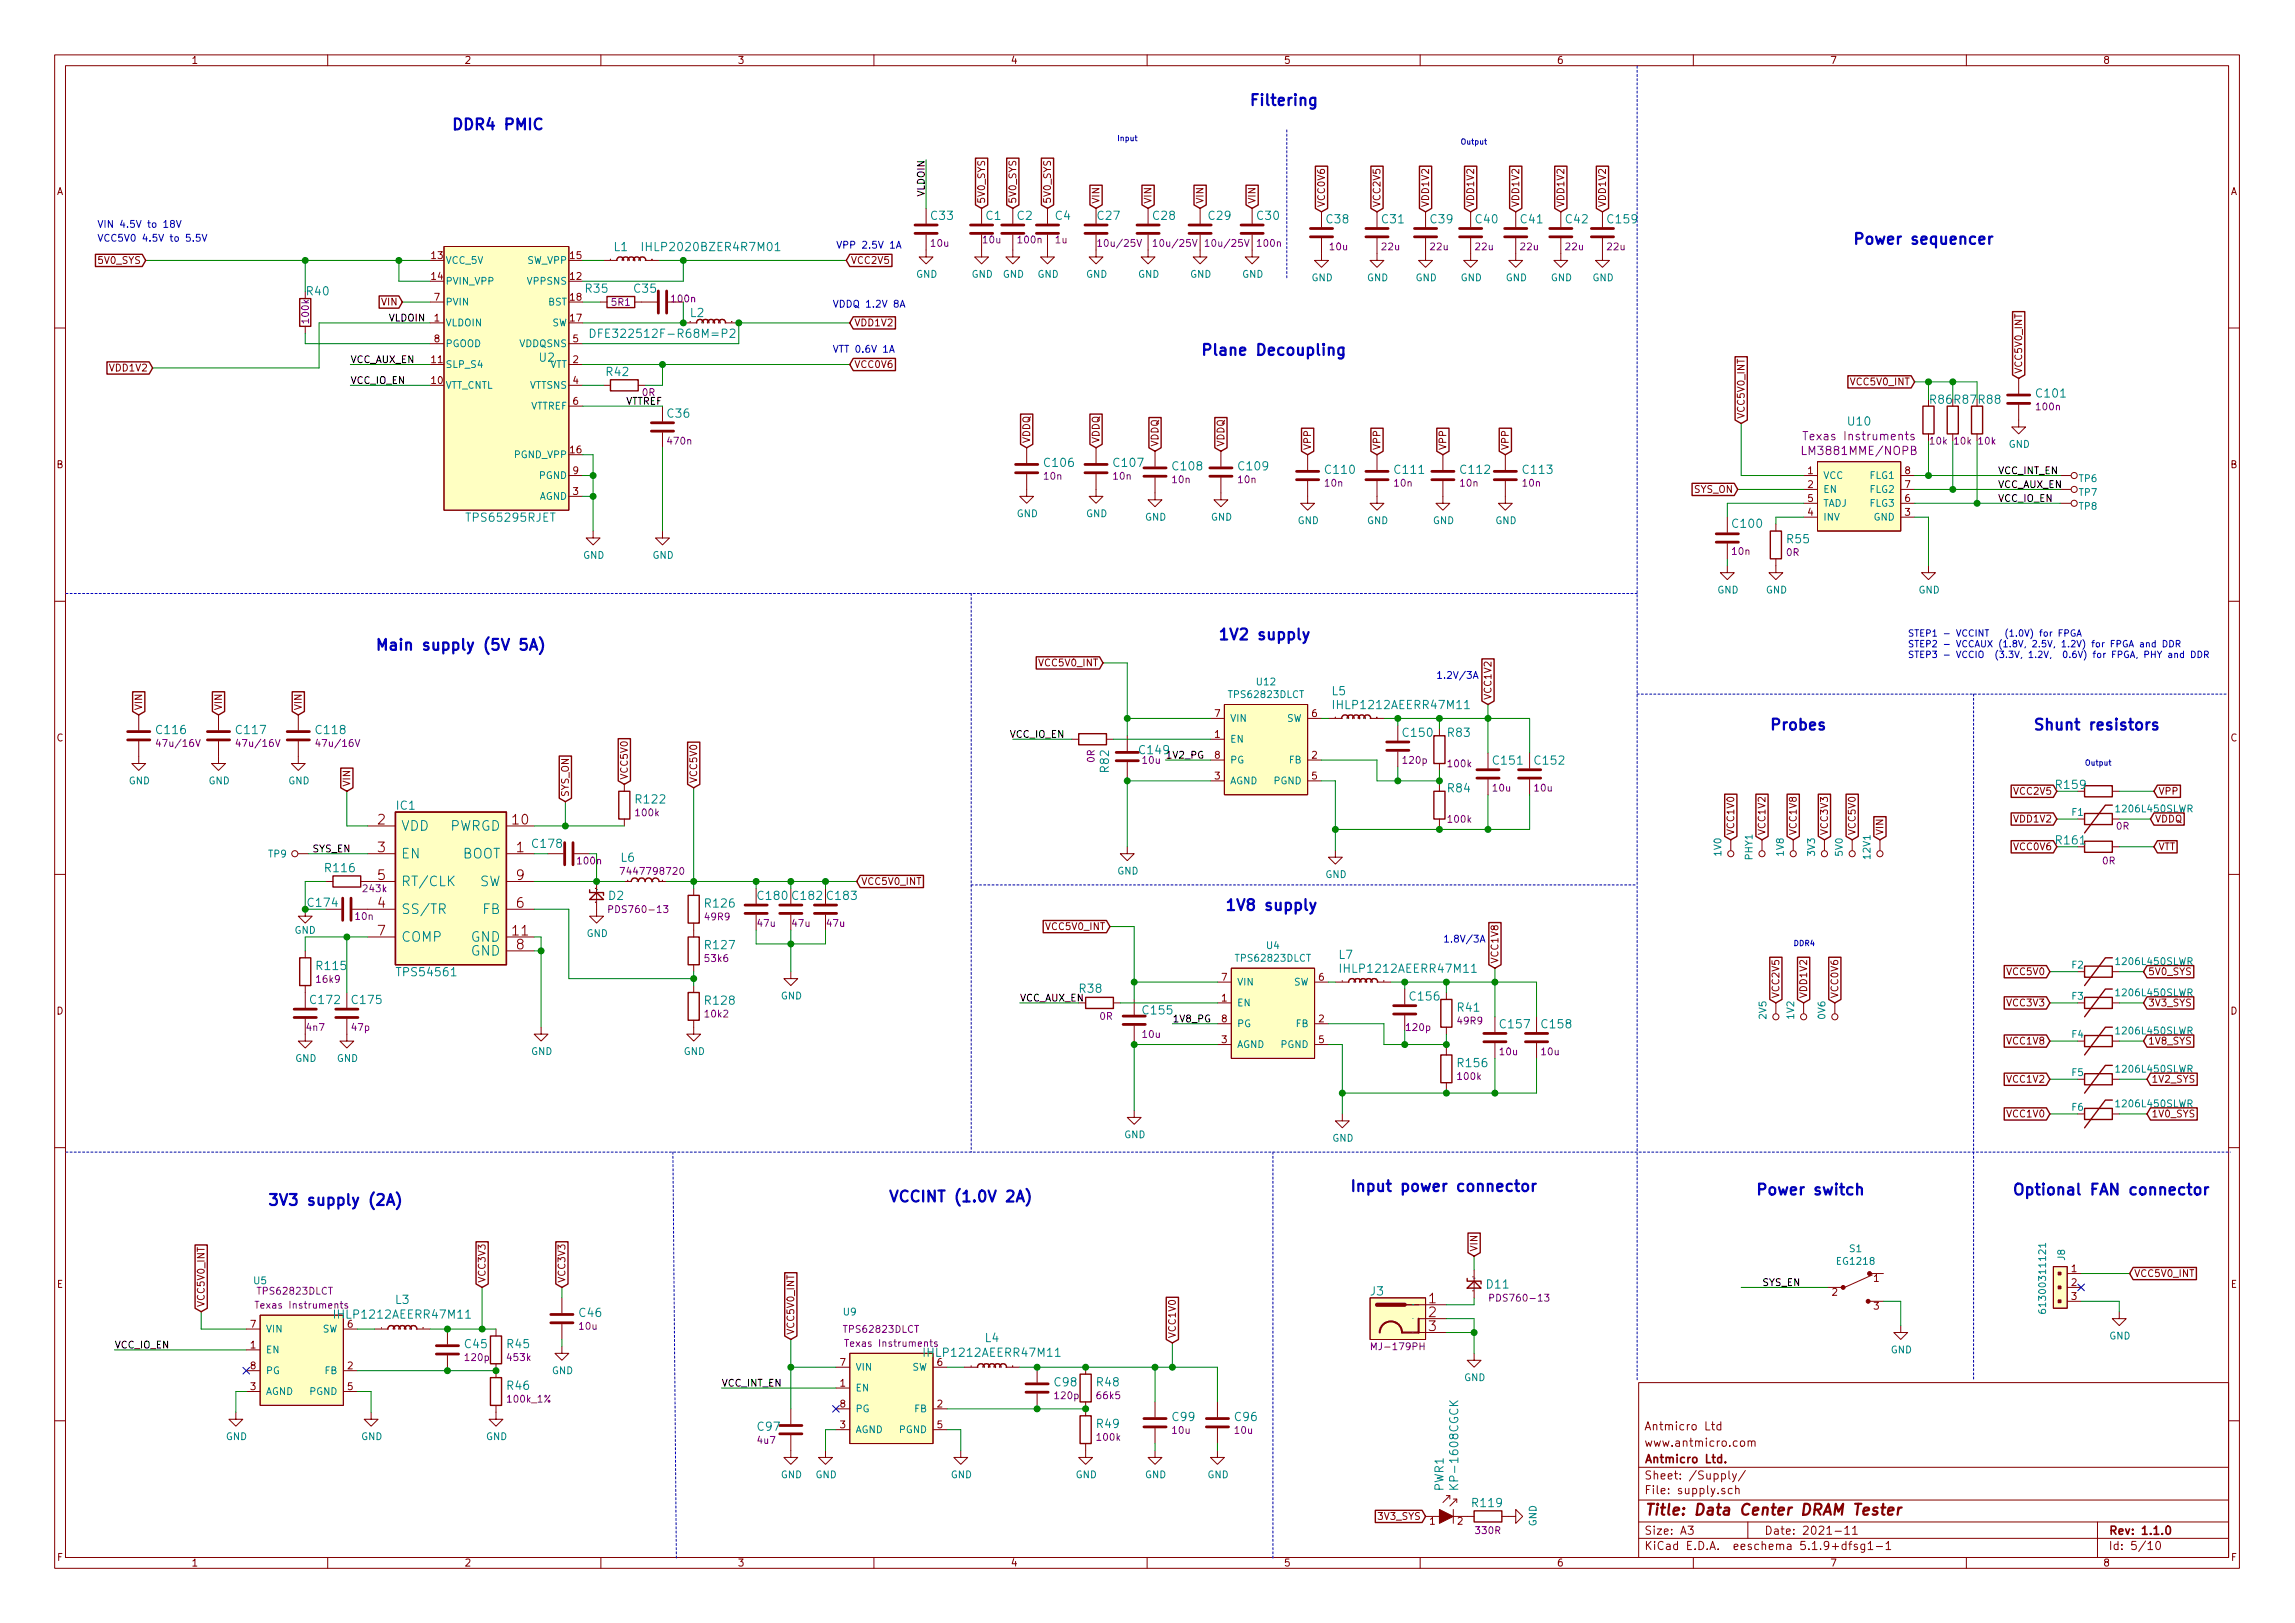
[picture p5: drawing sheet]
<svg xmlns="http://www.w3.org/2000/svg" width="420mm" height="297mm" viewBox="0 0 420 297" stroke-linecap="round" stroke-linejoin="round" font-family="sans-serif">
<defs><g id="words">
<g font-size="2.8" fill="#0000c2">
<text x="82.5" y="23.8">DDR4 PMIC</text>
<text x="228.6" y="19.3">Filtering</text>
<text x="339.1" y="44.7">Power sequencer</text>
<text x="219.7" y="65.1">Plane Decoupling</text>
<text x="68.6" y="119">Main supply (5V 5A)</text>
<text x="222.9" y="117.1">1V2 supply</text>
<text x="323.8" y="133.6">Probes</text>
<text x="372.1" y="133.6">Shunt resistors</text>
<text x="224.2" y="166.7">1V8 supply</text>
<text x="48.9" y="220.6">3V3 supply (2A)</text>
<text x="162.6" y="220">VCCINT (1.0V 2A)</text>
<text x="247" y="218.1">Input power connector</text>
<text x="321.3" y="218.7">Power switch</text>
<text x="368.3" y="218.7">Optional FAN connector</text>
</g>
<text font-size="2.8" fill="#840000" x="301" y="277.3">Title: Data Center DRAM Tester</text>
<g font-size="2.5" fill="#840000">
<text x="69.2" y="150.9">2</text>
<text x="69.2" y="156">3</text>
<text x="93.9" y="150.9">10</text>
<text x="94.6" y="156">1</text>
<text x="69.2" y="161.1">5</text>
<text x="94.6" y="161.1">9</text>
<text x="69.2" y="166.2">4</text>
<text x="94.6" y="166.2">6</text>
<text x="69.2" y="171.2">7</text>
<text x="93.9" y="171.2">11</text>
<text x="94.6" y="173.8">8</text>
<text x="261.6" y="238.5">1</text>
<text x="261.6" y="241.1">2</text>
<text x="261.6" y="243.6">3</text>
</g>
<g font-size="2.5" fill="#008484">
<text x="73.4" y="152.1">VDD</text>
<text x="82.2" y="152.1">PWRGD</text>
<text x="73.4" y="157.1">EN</text>
<text x="84.5" y="157.1">BOOT</text>
<text x="73.4" y="167.3">SS/TR</text>
<text x="73.4" y="162.2">RT/CLK</text>
<text x="87.7" y="162.2">SW</text>
<text x="88.4" y="167.3">FB</text>
<text x="73.4" y="172.4">COMP</text>
<text x="86.2" y="172.4">GND</text>
<text x="86.2" y="174.9">GND</text>
</g>
<g font-size="2.1" fill="#008484">
<text x="170.5" y="40.2">C33</text>
<text x="180.5" y="40.2">C1</text>
<text x="186.3" y="40.2">C2</text>
<text x="193.2" y="40.2">C4</text>
<text x="201" y="40.2">C27</text>
<text x="211.2" y="40.2">C28</text>
<text x="221.3" y="40.2">C29</text>
<text x="230.2" y="40.2">C30</text>
<text x="242.9" y="40.9">C38</text>
<text x="253.1" y="40.9">C31</text>
<text x="262" y="40.9">C39</text>
<text x="270.2" y="40.9">C40</text>
<text x="278.5" y="40.9">C41</text>
<text x="286.7" y="40.9">C42</text>
<text x="294.5" y="40.9">C159</text>
<text x="112.4" y="46">L1</text>
<text x="118.5" y="46">IHLP2020BZER4R7M01</text>
<text x="107.3" y="53.6">R35</text>
<text x="116.2" y="53.6">C35</text>
<text x="56.2" y="54.1">R40</text>
<text x="126.4" y="58">L2</text>
<text x="109.9" y="61.8">DFE322512F-R68M=P2</text>
<text x="98.8" y="66.2">U2</text>
<text x="111.1" y="68.8">R42</text>
<text x="122.3" y="76.4">C36</text>
<text x="338.4" y="77.9">U10</text>
<text x="353.4" y="73.9">R86 R87 R88</text>
<text x="372.9" y="72.8">C101</text>
<text x="191.3" y="85.5">C106</text>
<text x="204" y="85.5">C107</text>
<text x="214.8" y="86.1">C108</text>
<text x="226.9" y="86.1">C109</text>
<text x="242.8" y="86.7">C110</text>
<text x="255.5" y="86.7">C111</text>
<text x="267.5" y="86.7">C112</text>
<text x="279" y="86.7">C113</text>
<text x="85.8" y="95.5">TPS65295RJET</text>
<text x="317.3" y="96.6">C100</text>
<text x="327.3" y="99.4">R55</text>
<text x="243.9" y="127.2">L5</text>
<text x="244.8" y="129.8">IHLP1212AEERR47M11</text>
<text x="28.8" y="134.4">C116</text>
<text x="43.4" y="134.4">C117</text>
<text x="58" y="134.4">C118</text>
<text x="257" y="134.9">C150</text>
<text x="265.2" y="134.9">R83</text>
<text x="203" y="141.3" transform="rotate(-90 203 141.3)">R82</text>
<text x="273.5" y="139.9">C151</text>
<text x="281.1" y="139.9">C152</text>
<text x="72.6" y="148.2">IC1</text>
<text x="116.5" y="147.1">R122</text>
<text x="265.2" y="145">R84</text>
<text x="376.6" y="144.4">R159</text>
<text x="97.6" y="155.2">C178</text>
<text x="376.6" y="154.5">R161</text>
<text x="59.7" y="159.6">R116</text>
<text x="113.7" y="157.7">L6</text>
<text x="56.5" y="166">C174</text>
<text x="111.5" y="164.7">D2</text>
<text x="129.2" y="166.1">R126</text>
<text x="138.9" y="164.7">C180</text>
<text x="145.2" y="164.7">C182</text>
<text x="151.6" y="164.7">C183</text>
<text x="129.2" y="173.7">R127</text>
<text x="58.1" y="177.5">R115</text>
<text x="73.1" y="178.7">TPS54561</text>
<text x="245.1" y="175.5">L7</text>
<text x="246.1" y="178">IHLP1212AEERR47M11</text>
<text x="57" y="183.8">C172</text>
<text x="64.6" y="183.8">C175</text>
<text x="129.2" y="183.9">R128</text>
<text x="197.7" y="181.7">R38</text>
<text x="209.4" y="185.7">C155</text>
<text x="258.3" y="183.1">C156</text>
<text x="266.9" y="185.2">R41</text>
<text x="274.8" y="188.2">C157</text>
<text x="282.4" y="188.2">C158</text>
<text x="267" y="195.3">R156</text>
<text x="72.4" y="238.6">L3</text>
<text x="250.9" y="237.1">J3</text>
<text x="272.3" y="235.8">D11</text>
<text x="61.9" y="241.3">IHLP1212AEERR47M11</text>
<text x="106.1" y="241">C46</text>
<text x="180.4" y="245.6">L4</text>
<text x="85.2" y="246.7">C45</text>
<text x="92.9" y="246.7">R45</text>
<text x="169.9" y="248.3">IHLP1212AEERR47M11</text>
<text x="92.9" y="254.4">R46</text>
<text x="193.1" y="253.7">C98</text>
<text x="200.9" y="253.7">R48</text>
<text x="138.8" y="261.9">C97</text>
<text x="200.9" y="261.4">R49</text>
<text x="214.7" y="260.1">C99</text>
<text x="226.2" y="260.1">C96</text>
<text x="264.3" y="272.9" transform="rotate(-90 264.3 272.9)">PWR1</text>
<text x="267" y="271.8" transform="rotate(-90 267 271.8)">KP-1608CGCK</text>
<text x="269.7" y="275.8">R119</text>
</g>
<g font-size="2.1" fill="#840084">
<text x="330.6" y="83.3">LM3881MME/NOPB</text>
<text x="331" y="80.6">Texas Instruments</text>
</g>
<text font-size="2.1" x="208.7" y="138">C149</text>
<g font-size="2.1" fill="#840000">
<text x="301" y="261.8">Antmicro Ltd</text>
<text x="301" y="267.8">Antmicro Ltd.</text>
<text x="301" y="264.8">www.antmicro.com</text>
<text x="301" y="273.5">File: supply.sch</text>
<text x="301" y="270.8">Sheet: /Supply/</text>
<text x="301" y="280.9">Size: A3</text>
<text x="323" y="280.9">Date: 2021-11</text>
<text x="386" y="280.9">Rev: 1.1.0</text>
<text x="301" y="283.7">KiCad E.D.A. eeschema 5.1.9+dfsg1-1</text>
<text x="386" y="283.7">Id: 5/10</text>
</g>
<g font-size="1.8" fill="#840000">
<text x="35" y="11.7">1</text>
<text x="85" y="11.7">2</text>
<text x="135" y="11.7">3</text>
<text x="185" y="11.7">4</text>
<text x="235" y="11.7">5</text>
<text x="285" y="11.7">6</text>
<text x="335" y="11.7">7</text>
<text x="385" y="11.7">8</text>
<text x="10.4" y="35.7">A</text>
<text x="408.4" y="35.7">A</text>
<text x="180.3" y="37.3" transform="rotate(-90 180.3 37.3)">5V0_SYS</text>
<text x="186.1" y="37.3" transform="rotate(-90 186.1 37.3)">5V0_SYS</text>
<text x="192.4" y="37.3" transform="rotate(-90 192.4 37.3)">5V0_SYS</text>
<text x="201.3" y="37.3" transform="rotate(-90 201.3 37.3)">VIN</text>
<text x="210.8" y="37.3" transform="rotate(-90 210.8 37.3)">VIN</text>
<text x="220.3" y="37.3" transform="rotate(-90 220.3 37.3)">VIN</text>
<text x="229.9" y="37.3" transform="rotate(-90 229.9 37.3)">VIN</text>
<text x="242.6" y="38" transform="rotate(-90 242.6 38)">VCC0V6</text>
<text x="252.7" y="38" transform="rotate(-90 252.7 38)">VCC2V5</text>
<text x="261.6" y="38" transform="rotate(-90 261.6 38)">VDD1V2</text>
<text x="269.9" y="38" transform="rotate(-90 269.9 38)">VDD1V2</text>
<text x="278.1" y="38" transform="rotate(-90 278.1 38)">VDD1V2</text>
<text x="286.4" y="38" transform="rotate(-90 286.4 38)">VDD1V2</text>
<text x="294" y="38" transform="rotate(-90 294 38)">VDD1V2</text>
<text x="79" y="47.4">13</text>
<text x="104.4" y="47.4">15</text>
<text x="18.2" y="48.3">5V0_SYS</text>
<text x="79" y="51.2">14</text>
<text x="104.4" y="51.2">12</text>
<text x="155.7" y="48.3">VCC2V5</text>
<text x="69.9" y="55.9">VIN</text>
<text x="79.5" y="58.8">1</text>
<text x="79.5" y="55">7</text>
<text x="104.4" y="58.8">17</text>
<text x="104.4" y="55">18</text>
<text x="156.4" y="59.7">VDD1V2</text>
<text x="79.5" y="62.6">8</text>
<text x="104.9" y="62.6">5</text>
<text x="20.3" y="68">VDD1V2</text>
<text x="79" y="70.3">10</text>
<text x="79" y="66.5">11</text>
<text x="104.9" y="66.5">2</text>
<text x="104.9" y="70.3">4</text>
<text x="156.4" y="67.3">VCC0V6</text>
<text x="339" y="70.5">VCC5V0_INT</text>
<text x="370.2" y="68.5" transform="rotate(-90 370.2 68.5)">VCC5V0_INT</text>
<text x="104.9" y="74.1">6</text>
<text x="319.4" y="76.7" transform="rotate(-90 319.4 76.7)">VCC5V0_INT</text>
<text x="104.4" y="83">16</text>
<text x="188.6" y="81.2" transform="rotate(-90 188.6 81.2)">VDDQ</text>
<text x="201.3" y="81.2" transform="rotate(-90 201.3 81.2)">VDDQ</text>
<text x="212.1" y="81.8" transform="rotate(-90 212.1 81.8)">VDDQ</text>
<text x="224.2" y="81.8" transform="rotate(-90 224.2 81.8)">VDDQ</text>
<text x="240" y="82.4" transform="rotate(-90 240 82.4)">VPP</text>
<text x="252.7" y="82.4" transform="rotate(-90 252.7 82.4)">VPP</text>
<text x="264.8" y="82.4" transform="rotate(-90 264.8 82.4)">VPP</text>
<text x="276.2" y="82.4" transform="rotate(-90 276.2 82.4)">VPP</text>
<text x="10.4" y="85.7">B</text>
<text x="104.9" y="86.8">9</text>
<text x="331" y="86.8">1</text>
<text x="331" y="89.3">2</text>
<text x="348.8" y="89.3">7</text>
<text x="348.8" y="86.8">8</text>
<text x="408.4" y="85.7">B</text>
<text x="104.9" y="90.6">3</text>
<text x="310.2" y="90.2">SYS_ON</text>
<text x="331" y="94.4">4</text>
<text x="331" y="91.9">5</text>
<text x="348.8" y="94.4">3</text>
<text x="348.8" y="91.9">6</text>
<text x="190.4" y="122">VCC5V0_INT</text>
<text x="26" y="130.1" transform="rotate(-90 26 130.1)">VIN</text>
<text x="40.6" y="130.1" transform="rotate(-90 40.6 130.1)">VIN</text>
<text x="55.2" y="130.1" transform="rotate(-90 55.2 130.1)">VIN</text>
<text x="222.4" y="131.2">7</text>
<text x="240.2" y="131.2">6</text>
<text x="273" y="128.2" transform="rotate(-90 273 128.2)">VCC1V2</text>
<text x="10.4" y="135.7">C</text>
<text x="222.4" y="135">1</text>
<text x="408.4" y="135.7">C</text>
<text x="114.9" y="142.8" transform="rotate(-90 114.9 142.8)">VCC5V0</text>
<text x="127.6" y="143.4" transform="rotate(-90 127.6 143.4)">VCC5V0</text>
<text x="222.4" y="142.7">3</text>
<text x="222.4" y="138.8">8</text>
<text x="240.2" y="138.8">2</text>
<text x="240.2" y="142.7">5</text>
<text x="64.1" y="144" transform="rotate(-90 64.1 144)">VIN</text>
<text x="104.1" y="145.9" transform="rotate(-90 104.1 145.9)">SYS_ON</text>
<text x="368.9" y="145.5">VCC2V5</text>
<text x="395.1" y="145.5">VPP</text>
<text x="317.5" y="152.9" transform="rotate(-90 317.5 152.9)">VCC1V0</text>
<text x="323.2" y="152.9" transform="rotate(-90 323.2 152.9)">VCC1V2</text>
<text x="328.9" y="152.9" transform="rotate(-90 328.9 152.9)">VCC1V8</text>
<text x="334.6" y="152.9" transform="rotate(-90 334.6 152.9)">VCC3V3</text>
<text x="339.7" y="152.9" transform="rotate(-90 339.7 152.9)">VCC5V0</text>
<text x="344.8" y="152.9" transform="rotate(-90 344.8 152.9)">VIN</text>
<text x="368.9" y="155.6">VCC0V6</text>
<text x="368.9" y="150.5">VDD1V2</text>
<text x="394.5" y="150.5">VDDQ</text>
<text x="395.1" y="155.6">VTT</text>
<text x="157.6" y="162">VCC5V0_INT</text>
<text x="191.7" y="170.2">VCC5V0_INT</text>
<text x="223.7" y="179.5">7</text>
<text x="241.5" y="179.5">6</text>
<text x="274.3" y="176.4" transform="rotate(-90 274.3 176.4)">VCC1V8</text>
<text x="367.6" y="178.5">VCC5V0</text>
<text x="393.2" y="178.5">5V0_SYS</text>
<text x="10.4" y="185.7">D</text>
<text x="223.7" y="183.3">1</text>
<text x="325.8" y="182.8" transform="rotate(-90 325.8 182.8)">VCC2V5</text>
<text x="330.8" y="182.8" transform="rotate(-90 330.8 182.8)">VDD1V2</text>
<text x="336.5" y="182.8" transform="rotate(-90 336.5 182.8)">VCC0V6</text>
<text x="367.6" y="184.2">VCC3V3</text>
<text x="393.2" y="184.2">3V3_SYS</text>
<text x="408.4" y="185.7">D</text>
<text x="223.7" y="190.9">3</text>
<text x="223.7" y="187.1">8</text>
<text x="241.5" y="187.1">2</text>
<text x="241.5" y="190.9">5</text>
<text x="367.6" y="191.2">VCC1V8</text>
<text x="393.2" y="191.2">1V8_SYS</text>
<text x="367.6" y="198.2">VCC1V2</text>
<text x="393.9" y="198.2">1V2_SYS</text>
<text x="367.6" y="204.5">VCC1V0</text>
<text x="393.9" y="204.5">1V0_SYS</text>
<text x="270.5" y="229.1" transform="rotate(-90 270.5 229.1)">VIN</text>
<text x="379.2" y="232.8">1</text>
<text x="390.7" y="233.7">VCC5V0_INT</text>
<text x="10.4" y="235.7">E</text>
<text x="37.5" y="239.3" transform="rotate(-90 37.5 239.3)">VCC5V0_INT</text>
<text x="88.9" y="234.8" transform="rotate(-90 88.9 234.8)">VCC3V3</text>
<text x="103.5" y="234.8" transform="rotate(-90 103.5 234.8)">VCC3V3</text>
<text x="335.4" y="237.1">2</text>
<text x="343.1" y="234.6">1</text>
<text x="343.1" y="239.7">3</text>
<text x="379.2" y="235.4">2</text>
<text x="379.2" y="237.9">3</text>
<text x="408.4" y="235.7">E</text>
<text x="45.9" y="243">7</text>
<text x="63.7" y="243">6</text>
<text x="145.4" y="244.4" transform="rotate(-90 145.4 244.4)">VCC5V0_INT</text>
<text x="215.3" y="245" transform="rotate(-90 215.3 245)">VCC1V0</text>
<text x="45.9" y="246.8">1</text>
<text x="45.9" y="250.6">8</text>
<text x="63.7" y="250.6">2</text>
<text x="153.8" y="250">7</text>
<text x="171.6" y="250">6</text>
<text x="45.9" y="254.4">3</text>
<text x="63.7" y="254.4">5</text>
<text x="153.8" y="253.8">1</text>
<text x="153.8" y="257.6">8</text>
<text x="171.6" y="257.6">2</text>
<text x="153.8" y="261.4">3</text>
<text x="171.6" y="261.4">5</text>
<text x="252.5" y="278.2">3V3_SYS</text>
<text x="261.8" y="279.1">1</text>
<text x="266.9" y="279.1">2</text>
<text x="10.5" y="285.7">F</text>
<text x="35" y="286.7">1</text>
<text x="85" y="286.7">2</text>
<text x="135" y="286.7">3</text>
<text x="185" y="286.7">4</text>
<text x="235" y="286.7">5</text>
<text x="285" y="286.7">6</text>
<text x="335" y="286.7">7</text>
<text x="385" y="286.7">8</text>
<text x="408.5" y="285.7">F</text>
</g>
<g font-size="1.8">
<text x="169.3" y="35.9" transform="rotate(-90 169.3 35.9)">VLDOIN</text>
<text x="71.1" y="58.8">VLDOIN</text>
<text x="64.1" y="70.3">VCC_IO_EN</text>
<text x="64.1" y="66.5">VCC_AUX_EN</text>
<text x="114.4" y="74.1">VTTREF</text>
<text x="365.8" y="89.3">VCC_AUX_EN</text>
<text x="365.8" y="86.8">VCC_INT_EN</text>
<text x="365.8" y="91.9">VCC_IO_EN</text>
<text x="184.9" y="135">VCC_IO_EN</text>
<text x="213.4" y="138.8">1V2_PG</text>
<text x="57.1" y="156">SYS_EN</text>
<text x="186.7" y="183.3">VCC_AUX_EN</text>
<text x="214.6" y="187.1">1V8_PG</text>
<text x="322.6" y="235.4">SYS_EN</text>
<text x="21" y="246.8">VCC_IO_EN</text>
<text x="132.1" y="253.8">VCC_INT_EN</text>
</g>
<g font-size="1.8" fill="#0000c2">
<text x="17.8" y="41.7">VIN 4.5V to 18V</text>
<text x="17.8" y="44.2">VCC5V0 4.5V to 5.5V</text>
<text x="153" y="45.5">VPP 2.5V 1A</text>
<text x="152.4" y="56.3">VDDQ 1.2V 8A</text>
<text x="152.4" y="64.6">VTT 0.6V 1A</text>
<text x="262.9" y="124.2">1.2V/3A</text>
<text x="264.2" y="172.5">1.8V/3A</text>
</g>
<g font-size="1.8" fill="#840084">
<text x="170.5" y="45.2">10u</text>
<text x="180" y="44.5">10u</text>
<text x="186.5" y="44.5">100n</text>
<text x="193.3" y="44.5">1u</text>
<text x="201.6" y="45.2">10u/25V</text>
<text x="211.8" y="45.2">10u/25V</text>
<text x="221.3" y="45.2">10u/25V</text>
<text x="230.3" y="45.2">100n</text>
<text x="243.5" y="45.8">10u</text>
<text x="253.1" y="45.8">22u</text>
<text x="262" y="45.8">22u</text>
<text x="270.2" y="45.8">22u</text>
<text x="278.5" y="45.8">22u</text>
<text x="286.7" y="45.8">22u</text>
<text x="294.3" y="45.8">22u</text>
<text x="56.6" y="59" transform="rotate(-90 56.6 59)">100k</text>
<text x="112" y="56">5R1</text>
<text x="123.1" y="55.3">100n</text>
<text x="117.6" y="72.5">0R</text>
<text x="372.9" y="75.1">100n</text>
<text x="122.4" y="81.4">470n</text>
<text x="353.4" y="81.4">10k</text>
<text x="357.8" y="81.4">10k</text>
<text x="362.3" y="81.4">10k</text>
<text x="191.2" y="87.8">10n</text>
<text x="203.9" y="87.8">10n</text>
<text x="214.7" y="88.4">10n</text>
<text x="226.8" y="88.4">10n</text>
<text x="242.6" y="89.1">10n</text>
<text x="255.3" y="89.1">10n</text>
<text x="267.4" y="89.1">10n</text>
<text x="278.8" y="89.1">10n</text>
<text x="317.2" y="101.6">10n</text>
<text x="327.1" y="101.8">0R</text>
<text x="29.3" y="136.7">47u/16V</text>
<text x="43.9" y="136.7">47u/16V</text>
<text x="58.5" y="136.7">47u/16V</text>
<text x="200.4" y="139.5" transform="rotate(-90 200.4 139.5)">0R</text>
<text x="209.2" y="139.8">10u</text>
<text x="257" y="139.8">120p</text>
<text x="265.2" y="140.4">100k</text>
<text x="116.5" y="149.4">100k</text>
<text x="273.4" y="144.9">10u</text>
<text x="281" y="144.9">10u</text>
<text x="265.2" y="150.6">100k</text>
<text x="387.5" y="151.9">0R</text>
<text x="105.9" y="158.2">100n</text>
<text x="114.5" y="160.1">7447798720</text>
<text x="385" y="158.2">0R</text>
<text x="66.6" y="163.3">243k</text>
<text x="112.3" y="167.1">PDS760-13</text>
<text x="65.2" y="168.4">10n</text>
<text x="129.2" y="168.4">49R9</text>
<text x="138.8" y="169.6">47u</text>
<text x="145.1" y="169.6">47u</text>
<text x="151.5" y="169.6">47u</text>
<text x="58.1" y="179.9">16k9</text>
<text x="129.2" y="176.1">53k6</text>
<text x="56.2" y="188.7">4n7</text>
<text x="64.5" y="188.7">47p</text>
<text x="129.2" y="186.2">10k2</text>
<text x="201.4" y="186.7">0R</text>
<text x="209.2" y="190">10u</text>
<text x="257.6" y="188.7">120p</text>
<text x="267" y="187.5">49R9</text>
<text x="267" y="197.6">100k</text>
<text x="274.7" y="193.1">10u</text>
<text x="282.3" y="193.1">10u</text>
<text x="46.5" y="235">U5</text>
<text x="47.4" y="236.9">TPS62823DLCT</text>
<text x="47.4" y="239.5">Texas Instruments</text>
<text x="273.6" y="238.2">PDS760-13</text>
<text x="106.1" y="243.4">10u</text>
<text x="154.8" y="243.9">TPS62823DLCT</text>
<text x="85.3" y="249.1">120p</text>
<text x="93" y="249.1">453k</text>
<text x="155.4" y="246.5">Texas Instruments</text>
<text x="251.7" y="247.1">MJ-179PH</text>
<text x="93.1" y="256.7">100k_1%</text>
<text x="193.2" y="256.1">120p</text>
<text x="201" y="256.1">66k5</text>
<text x="201" y="263.7">100k</text>
<text x="214.7" y="262.4">10u</text>
<text x="226.1" y="262.4">10u</text>
<text x="138.8" y="264.2">4u7</text>
<text x="270.3" y="280.8">330R</text>
</g>
<g font-size="1.8" fill="#008484">
<text x="81.5" y="48.3">VCC_5V</text>
<text x="81.5" y="52.1">PVIN_VPP</text>
<text x="96.5" y="48.3">SW_VPP</text>
<text x="96.7" y="52.1">VPPSNS</text>
<text x="167.7" y="50.8">GND</text>
<text x="177.9" y="50.8">GND</text>
<text x="183.6" y="50.8">GND</text>
<text x="189.9" y="50.8">GND</text>
<text x="198.8" y="50.8">GND</text>
<text x="208.4" y="50.8">GND</text>
<text x="217.9" y="50.8">GND</text>
<text x="227.4" y="50.8">GND</text>
<text x="240.1" y="51.5">GND</text>
<text x="250.3" y="51.5">GND</text>
<text x="259.2" y="51.5">GND</text>
<text x="267.4" y="51.5">GND</text>
<text x="275.7" y="51.5">GND</text>
<text x="283.9" y="51.5">GND</text>
<text x="291.5" y="51.5">GND</text>
<text x="81.5" y="59.7">VLDOIN</text>
<text x="81.5" y="55.9">PVIN</text>
<text x="100.4" y="55.9">BST</text>
<text x="101" y="59.7">SW</text>
<text x="81.5" y="63.5">PGOOD</text>
<text x="95.1" y="63.5">VDDQSNS</text>
<text x="81.5" y="71.2">VTT_CNTL</text>
<text x="81.5" y="67.3">SLP_S4</text>
<text x="96.9" y="71.2">VTTSNS</text>
<text x="100.5" y="67.3">VTT</text>
<text x="97" y="75">VTTREF</text>
<text x="94.3" y="83.9">PGND_VPP</text>
<text x="367.7" y="82">GND</text>
<text x="98.8" y="87.7">PGND</text>
<text x="333.8" y="87.7">VCC</text>
<text x="342.4" y="87.7">FLG1</text>
<text x="380.6" y="88.2">TP6</text>
<text x="98.7" y="91.5">AGND</text>
<text x="186.1" y="94.7">GND</text>
<text x="198.8" y="94.7">GND</text>
<text x="209.6" y="95.3">GND</text>
<text x="221.7" y="95.3">GND</text>
<text x="237.6" y="95.9">GND</text>
<text x="250.3" y="95.9">GND</text>
<text x="262.3" y="95.9">GND</text>
<text x="273.8" y="95.9">GND</text>
<text x="333.8" y="90.2">EN</text>
<text x="333.8" y="95.3">INV</text>
<text x="333.8" y="92.7">TADJ</text>
<text x="342.4" y="92.7">FLG3</text>
<text x="342.4" y="90.2">FLG2</text>
<text x="343" y="95.3">GND</text>
<text x="380.6" y="93.3">TP8</text>
<text x="380.6" y="90.8">TP7</text>
<text x="106.8" y="102.3">GND</text>
<text x="119.5" y="102.3">GND</text>
<text x="314.4" y="108.6">GND</text>
<text x="323.3" y="108.6">GND</text>
<text x="351.2" y="108.6">GND</text>
<text x="230.1" y="125.4">U12</text>
<text x="225.2" y="127.7">TPS62823DLCT</text>
<text x="225.2" y="135.9">EN</text>
<text x="225.2" y="132.1">VIN</text>
<text x="235.5" y="132.1">SW</text>
<text x="23.6" y="143.5">GND</text>
<text x="38.2" y="143.5">GND</text>
<text x="52.8" y="143.5">GND</text>
<text x="225.2" y="143.5">AGND</text>
<text x="225.2" y="139.7">PG</text>
<text x="233.3" y="143.5">PGND</text>
<text x="236" y="139.7">FB</text>
<text x="379.3" y="149.3">F1</text>
<text x="387.8" y="148.7">1206L450SLWR</text>
<text x="49.2" y="156.9">TP9</text>
<text x="204.5" y="160.1">GND</text>
<text x="242.6" y="160.7">GND</text>
<text x="315.1" y="156.6" transform="rotate(-90 315.1 156.6)">1V0</text>
<text x="320.9" y="157.3" transform="rotate(-90 320.9 157.3)">PHY1</text>
<text x="326.6" y="156.6" transform="rotate(-90 326.6 156.6)">1V8</text>
<text x="332.3" y="156.6" transform="rotate(-90 332.3 156.6)">3V3</text>
<text x="337.4" y="156.6" transform="rotate(-90 337.4 156.6)">5V0</text>
<text x="342.4" y="157.1" transform="rotate(-90 342.4 157.1)">12V1</text>
<text x="53.9" y="170.9">GND</text>
<text x="107.4" y="171.5">GND</text>
<text x="231.9" y="173.7">U4</text>
<text x="226.5" y="176">TPS62823DLCT</text>
<text x="379.3" y="177.3">F2</text>
<text x="387.8" y="176.6">1206L450SLWR</text>
<text x="143" y="182.9">GND</text>
<text x="226.4" y="184.2">EN</text>
<text x="226.4" y="180.4">VIN</text>
<text x="236.8" y="180.4">SW</text>
<text x="379.3" y="183">F3</text>
<text x="387.8" y="182.3">1206L450SLWR</text>
<text x="226.4" y="191.8">AGND</text>
<text x="226.4" y="188">PG</text>
<text x="234.5" y="191.8">PGND</text>
<text x="237.3" y="188">FB</text>
<text x="323.4" y="186.5" transform="rotate(-90 323.4 186.5)">2V5</text>
<text x="328.5" y="186.5" transform="rotate(-90 328.5 186.5)">1V2</text>
<text x="334.2" y="186.5" transform="rotate(-90 334.2 186.5)">0V6</text>
<text x="379.3" y="190">F4</text>
<text x="387.8" y="189.3">1206L450SLWR</text>
<text x="54.1" y="194.3">GND</text>
<text x="61.7" y="194.3">GND</text>
<text x="97.2" y="193.1">GND</text>
<text x="125.2" y="193.1">GND</text>
<text x="379.3" y="196.9">F5</text>
<text x="387.8" y="196.3">1206L450SLWR</text>
<text x="379.3" y="203.3">F6</text>
<text x="387.8" y="202.7">1206L450SLWR</text>
<text x="205.8" y="208.3">GND</text>
<text x="243.9" y="209">GND</text>
<text x="336.5" y="231.5">EG1218</text>
<text x="338.7" y="229.2">S1</text>
<text x="378.1" y="230.6" transform="rotate(-90 378.1 230.6)">J8</text>
<text x="374.6" y="239.4" transform="rotate(-90 374.6 239.4)">61300311121</text>
<text x="48.6" y="243.9">VIN</text>
<text x="59" y="243.9">SW</text>
<text x="154.5" y="240.8">U9</text>
<text x="386.2" y="245.1">GND</text>
<text x="48.6" y="247.7">EN</text>
<text x="48.6" y="251.5">PG</text>
<text x="59.5" y="251.5">FB</text>
<text x="101" y="251.5">GND</text>
<text x="156.6" y="250.9">VIN</text>
<text x="167" y="250.9">SW</text>
<text x="346.2" y="247.7">GND</text>
<text x="48.6" y="255.3">AGND</text>
<text x="56.7" y="255.3">PGND</text>
<text x="156.6" y="254.7">EN</text>
<text x="268" y="252.8">GND</text>
<text x="41.4" y="263.6">GND</text>
<text x="66.1" y="263.6">GND</text>
<text x="89" y="263.6">GND</text>
<text x="156.6" y="262.3">AGND</text>
<text x="156.6" y="258.5">PG</text>
<text x="164.7" y="262.3">PGND</text>
<text x="167.4" y="258.5">FB</text>
<text x="143" y="270.5">GND</text>
<text x="149.3" y="270.5">GND</text>
<text x="174.1" y="270.5">GND</text>
<text x="196.9" y="270.5">GND</text>
<text x="209.6" y="270.5">GND</text>
<text x="221.1" y="270.5">GND</text>
<text x="281.3" y="279.4" transform="rotate(-90 281.3 279.4)">GND</text>
</g>
<g font-size="1.7" fill="#0000c2">
<text x="349.2" y="116.5">STEP1 - VCCINT</text>
<text x="349.2" y="118.5">STEP2 - VCCAUX (1.8V, 2.5V, 1.2V) for FPGA and DDR</text>
<text x="363.6" y="116.5">(1.0V) for FPGA</text>
<text x="349.2" y="120.4">STEP3 - VCCIO (3.3V, 1.2V, 0.6V) for FPGA, PHY and DDR</text>
</g>
<g font-size="1.4" fill="#0000c2">
<text x="204.5" y="25.8">Input</text>
<text x="267.3" y="26.5">Output</text>
<text x="381.6" y="140.1">Output</text>
<text x="328.3" y="173.1">DDR4</text>
</g>
</g></defs>
<g fill="none" stroke="#840000" stroke-width=".18">
<path d="M10 10h400v277h-400zM12 12h396v273.1h-396zM60 10v2M110 10v2M160 10v2M210 10v2M260 10v2M310 10v2M360 10v2M169.5 38.1v2.8M179.7 38.1v2.8M185.4 38.1v2.8"/>
<path d="M191.8 38.1v2.8M210.2 38.1v2.8M219.7 38.1v2.8M229.2 38.1v2.8M241.9 38.8v2.8M252.1 38.8v2.8M261 38.8v2.8M269.2 38.8v2.8M277.5 38.8v2.8M285.7 38.8v2.8M293.4 38.8v2.8M55.9 59.7v1.3"/>
<path d="M78.7 55.3h2.6M78.7 59.1h2.6M81.3 45.1h22.8v48.3h-22.8zM109.9 55.3h1.2M110.5 47.7h2.5M111.8 47.5h.1M116.2 55.3h4.1M118.1 47.7h2.5M119.4 47.5h.1M122.3 55.3h2.8M125.1 59.1h2.5M126.4 58.9h.1"/>
<path d="M132.7 59.1h2.6M134 58.9h.1M169.5 43v4h1.3l-1.3 1.3-1.2-1.3h1.2M179.7 43v4h1.3l-1.3 1.3-1.3-1.3h1.3M185.4 43v4h1.3l-1.3 1.3-1.3-1.3h1.3M191.8 43v4h1.2l-1.2 1.3-1.3-1.3h1.3M200.7 43v4h1.2l-1.2 1.3-1.3-1.3h1.3M210.2 43v4h1.3l-1.3 1.3-1.3-1.3h1.3M219.7 43v4h1.3l-1.3 1.3-1.3-1.3h1.3M229.2 43v4h1.3l-1.3 1.3-1.2-1.3h1.2M241.9 43.6v4.1h1.3l-1.3 1.2-1.2-1.2h1.2M252.1 43.6v4.1h1.3l-1.3 1.2-1.3-1.2h1.3"/>
<path d="M261 43.6v4.1h1.3l-1.3 1.2-1.3-1.2h1.3M269.2 43.6v4.1h1.3l-1.3 1.2-1.2-1.2h1.2M277.5 43.6v4.1h1.3l-1.3 1.2-1.3-1.2h1.3M285.7 43.6v4.1h1.3l-1.3 1.2-1.2-1.2h1.2M293.4 43.6v4.1h1.2l-1.2 1.2-1.3-1.2h1.3M10 60h2M78.7 62.9h2.6M104.1 66.7h2.6M104.1 70.5h2.6M104.1 62.9h2.6M104.1 74.3h2.6M110.5 70.5h1.3"/>
<path d="M116.8 70.5h1.3M121.3 74.3v2.8M121.3 79.2v2.8M353.1 79.4v1.3M357.5 79.4v1.3M361.9 79.4v1.3M369.6 74.1v4h1.2l-1.2 1.3-1.3-1.3h1.3M369.6 69.3v2.7M408 60h2M104.1 87h2.6M104.1 90.8h2.6M108.6 97.2v1.3h1.3l-1.3 1.2-1.3-1.2h1.3"/>
<path d="M121.3 97.2v1.3h1.3l-1.3 1.2-1.3-1.2h1.3M188 86.8v4h1.2l-1.2 1.3-1.3-1.3h1.3M188 82v2.7M200.7 86.8v4h1.2l-1.2 1.3-1.3-1.3h1.3M200.7 82v2.7M211.5 87.4v4.1h1.2l-1.2 1.2-1.3-1.2h1.3M211.5 82.6v2.8M223.5 87.4v4.1h1.3l-1.3 1.2-1.3-1.2h1.3M223.5 82.6v2.8M239.4 88v4.1h1.3l-1.3 1.3-1.3-1.3h1.3M239.4 83.2v2.8M252.1 88v4.1h1.3l-1.3 1.3-1.3-1.3h1.3"/>
<path d="M252.1 83.2v2.8M264.2 88v4.1h1.2l-1.2 1.3-1.3-1.3h1.3M264.2 83.2v2.8M275.6 88v4.1h1.3l-1.3 1.3-1.3-1.3h1.3M275.6 83.2v2.8M316.2 94.7v2.7M316.2 99.5v2.8M325.1 95.9v1.3M330.2 87h2.5M330.2 89.6h2.5M330.2 94.7h2.5M330.2 92.1h2.5"/>
<path d="M332.7 84.5h15.3v12.7h-15.3zM348 87h2.5M348 89.6h2.5M348 94.7h2.5M348 92.1h2.5M377.2 87h1.9M377.2 89.6h1.9M377.2 92.1h1.9M10 110h2M316.2 103.5v1.3h1.3l-1.3 1.3-1.2-1.3h1.2M325.1 102.3v2.5h1.3l-1.3 1.3-1.3-1.3h1.3M353.1 103.5v1.3h1.2l-1.2 1.3-1.3-1.3h1.3"/>
<path d="M408 110h2M25.4 135.7v4h1.3l-1.3 1.3-1.3-1.3h1.3M25.4 130.8v2.8M40 135.7v4h1.3l-1.3 1.3-1.3-1.3h1.3M40 130.8v2.8M54.6 135.7v4h1.3l-1.3 1.3-1.3-1.3h1.3M54.6 130.8v2.8M196.2 135.3h1.3M202.6 135.3h1.2M206.4 134.7v2.8M206.4 139.5v2.8M221.6 131.5h2.6"/>
<path d="M221.6 135.3h2.6M221.6 139.1h2.6M224.2 128.9h15.2v16.6h-15.2zM239.4 131.5h2.5M239.4 139.1h2.5M243.2 131.5h2.5M244.5 131.3h.1M250.8 131.5h2.6M252.1 131.3h.1M255.9 132.8v2.7M255.9 137.6v2.8M263.5 133.4v1.3"/>
<path d="M263.5 139.7v1.3M272.4 137.8v2.8M280 137.8v2.8M54.6 156.2h1.9M67.3 156.2h5.1M67.3 151.2h5.1M92.7 156.2h5.1M92.7 151.2h5.1M100.3 156.2h2.8M105.2 156.2h2.7M114.3 143.5v1.3M114.3 149.9v1.3"/>
<path d="M206.4 155v1.2h1.2l-1.2 1.3-1.3-1.3h1.3M221.6 142.9h2.6M239.4 142.9h2.5M244.5 155.6v1.3h1.2l-1.2 1.3-1.3-1.3h1.3M263.5 143.5v1.3M263.5 149.9v1.3M272.4 142.7v2.8M280 142.7v2.8M316.9 153.7v1.9M322.6 153.7v1.9M328.3 153.7v1.9M334 153.7v1.9"/>
<path d="M339.1 153.7v1.9M344.2 153.7v1.9M386.7 149.9h1.3M386.7 155h1.3M386.7 144.8h1.3M10 160h2M55.9 166.4v1.3h1.2l-1.2 1.2-1.3-1.2h1.3M55.9 174v1.3M59.7 166.4h2.8M59.7 161.3h1.3M64.5 166.4h7.9M66 161.3h6.4"/>
<path d="M67.3 171.5h5.1M92.7 171.5h5.1M92.7 166.4h5.1M92.7 161.3h5.1M92.7 174h5.1M109 162.6h.1M109 165.1h.1M109.2 161.3v6.4h1.3l-1.3 1.2-1.3-1.2h1.3M114.3 161.3h1.3M114.9 161.1h.1M120.6 161.3h1.3M121.3 161.1h.1"/>
<path d="M127 162.6v1.3M127 168.9v2.6M127 176.6v1.2M138.4 167.4v2.8M144.8 177.8v1.3h1.2l-1.2 1.3-1.3-1.3h1.3M144.8 167.4v2.8M151.1 167.4v2.8M222.9 179.7h2.5M225.4 177.2h15.3v16.5h-15.3zM240.7 179.7h2.5M244.5 179.7h2.5M245.7 179.5h.1"/>
<path d="M252.1 179.7h2.5M253.3 179.5h.1M386.7 177.8h1.3M408 160h2M55.9 186.5v4h1.2l-1.2 1.3-1.3-1.3h1.3M55.9 180.4v4M63.5 186.5v4h1.3l-1.3 1.3-1.3-1.3h1.3M63.5 181.6v2.8M99.1 188v1.3h1.2l-1.2 1.2-1.3-1.2h1.3M127 186.7v2.6h1.3l-1.3 1.2-1.3-1.2h1.3M127 180.4v1.2M203.8 183.6h1.3"/>
<path d="M207.6 182.9v2.8M207.6 187.7v2.8M222.9 183.6h2.5M222.9 187.4h2.5M222.9 191.2h2.5M240.7 187.4h2.5M240.7 191.2h2.5M257.2 181v2.8M257.2 185.8v2.8M264.8 181.6v1.3M264.8 188v1.3M264.8 191.8v1.3"/>
<path d="M264.8 198.2v1.2M273.7 186.1v2.8M273.7 190.9v2.8M281.3 186.1v2.8M281.3 190.9v2.8M325.1 183.6v1.9M330.2 183.6v1.9M335.9 183.6v1.9M386.7 183.6h1.3M386.7 190.5h1.3M386.7 197.5h1.3M10 210h2"/>
<path d="M207.6 203.2v1.3h1.3l-1.3 1.3-1.2-1.3h1.2M245.7 203.9v1.2h1.3l-1.3 1.3-1.2-1.3h1.2M386.7 203.9h1.3M408 210h2M102.9 237.5v2.8M250.8 237.5h10.2v7.6h-10.2zM259.7 238.8h5.1M269.7 233.7h.1M269.7 236.3h.1M269.9 232.4v5.1M334.6 235.6h2.6M342.3 233.1h2.5"/>
<path d="M342.3 238.2h2.5M342.8 233.3l-5.1 2.3M375.9 231.8h2.6v7.6h-2.6zM378.5 233.1h2.5M378.5 235.6h2.5M378.5 238.2h2.5M43.2 258.5v1.3h1.2l-1.2 1.2-1.3-1.2h1.3M45.1 247.1h2.5M45.1 250.9h2.5M45.1 254.7h2.5M45.1 243.2h2.5M47.6 240.7h15.3v16.5h-15.3z"/>
<path d="M62.9 250.9h2.5M62.9 254.7h2.5M62.9 243.2h2.5M67.9 258.5v1.3h1.3l-1.3 1.2-1.2-1.2h1.2M68.6 243.2h2.5M69.8 243h.1M76.2 243.2h2.5M77.4 243h.1M81.9 243.2v2.8M81.9 248.1v2.8M90.8 257.2v2.6h1.3l-1.3 1.2-1.3-1.2h1.3M90.8 243.2v1.3"/>
<path d="M90.8 249.6v2.5M102.9 246.4v1.3h1.2l-1.2 1.3-1.3-1.3h1.3M102.9 242.4v2.7M144.8 257.8v2.8M153 254h2.6M153 257.8h2.6M153 250.2h2.6M155.6 247.7h15.2v16.5h-15.2zM170.8 257.8h2.6M170.8 250.2h2.6M176.5 250.2h2.6M177.8 250h.1"/>
<path d="M184.1 250.2h2.6M185.4 250h.1M189.9 250.2v2.8M189.9 255.1v2.7M198.8 250.2v1.3M198.8 256.6v2.5M211.5 256.6v2.8M222.9 256.6v2.8M259.7 241.3h5.1M259.7 243.9h5.1M269.9 247.7v1.3h1.2l-1.2 1.2-1.3-1.2h1.3M300 253h108v32.1h-108z"/>
<path d="M348 242.6v1.3h1.2l-1.2 1.2-1.3-1.2h1.3M388 240.1v1.2h1.3l-1.3 1.3-1.3-1.3h1.3M10 260h2M144.8 262.7v4h1.2l-1.2 1.3-1.3-1.3h1.3M151.1 265.5v1.2h1.3l-1.3 1.3-1.2-1.3h1.2M153 261.7h2.6M170.8 261.7h2.6M175.9 265.5v1.2h1.3l-1.3 1.3-1.3-1.3h1.3M198.8 264.2v2.5h1.2l-1.2 1.3-1.3-1.3h1.3M211.5 265.5v1.2h1.2l-1.2 1.3-1.3-1.3h1.3M211.5 261.4v2.8M222.9 265.5v1.2h1.3l-1.3 1.3-1.3-1.3h1.3"/>
<path d="M222.9 261.4v2.8M261 277.5h2.5M264.8 273.7h.6v.7M265.4 273.7l-1.2 1.3M266.1 274.4h.6v.6M266.1 276.3v2.5M266.1 277.5h3.8M266.7 274.4l-1.3 1.2M275 277.5h2.5v-1.2l1.3 1.2-1.3 1.3v-1.3M300 278.5h108M300 274.5h108M300 268.5h108"/>
<path d="M309 279.3h1l-.5 .6 .4 .1v.7l-.2 .1-.7-.1M313.3 260.7h.6M313.5 260.2v1.3l.4 .2M315 260.8l-.4-.1-.3 .3 .1 .6 .2 .1 .4-.1M315 260.2v1.5M316.5 269.2v1.3l.3 .2M317.1 272.5l-.4-.1-.3 .3 .1 .6 .2 .1 .4-.1M317.2 269.7l.4 1M317.8 272.5l.2-.1 .3 .1 .1 .9M317.8 271.9v1.5M317.9 269.7l-.5 1.4-.2 .1M318.7 263.8l.2-.1 .4 .1v.8l-.2 .1-.4-.1z"/>
<path d="M319.5 269.1l-1.2 2M320 278.5v3M320 263.8l.2-.1 .4 .1 .1 .9M320 263.7v1M320.7 263.9a.34 .34 0 0 1 .3-.2 .34 .34 0 0 1 .3 .2v.8M337.7 279.7l.5-.4v1.5M339.2 279.7l.4-.4v1.5M384 278.5v6.6M408 260h2M60 285.1v1.9M110 285.1v1.9M160 285.1v1.9"/>
<path d="M210 285.1v1.9M260 285.1v1.9M300 281.5h108M310 285.1v1.9M336 280.2h1.1M337.7 280.8h.9M337.9 282.7l-.4-.1-.3 .3 .1 .6 .2 .1 .4-.1M337.9 282.1v1.5M338.5 282.6h.5M339 282.1l-.3 .2v1.3M339.2 280.8h.8M340 282.7l-.4-.1-.2 .2 .1 .2 .5 .2v.3h-.6"/>
<path d="M341.4 282.6v1.2l-.3 .3-.4-.1M341.4 282.7l-.5-.1-.2 .3 .1 .6h.6M342 282.5l.4-.4v1.5M342 283.6h.9M343.5 283h1.2M345.3 282.5l.4-.4v1.5M345.3 283.6h.9M360 285.1v1.9M393.2 282.5l.5-.4v1.5M393.2 283.6h.9M394.8 282.3l.2-.2a.86 .86 0 0 1 .2 1.5 .79 .79 0 0 1-.4-1.3z"/>
<circle cx="379.7" cy="92.1" r=".56"/>
<circle cx="379.7" cy="89.6" r=".56"/>
<circle cx="379.7" cy="87" r=".56"/>
<circle cx="54" cy="156.2" r=".56"/>
<circle cx="316.9" cy="156.2" r=".56"/>
<circle cx="322.6" cy="156.2" r=".56"/>
<circle cx="328.3" cy="156.2" r=".56"/>
<circle cx="334" cy="156.2" r=".56"/>
<circle cx="339.1" cy="156.2" r=".56"/>
<circle cx="344.2" cy="156.2" r=".56"/>
<circle cx="325.1" cy="186.1" r=".56"/>
<circle cx="330.2" cy="186.1" r=".56"/>
<circle cx="335.9" cy="186.1" r=".56"/>
</g>
<path d="M315.2 266.8l-.5-.1-.2 .3 .1 .6h.6M315.2 266.2v1.5M315.9 267.6v.1M396.6 279.5l.4-.2a.94 .94 0 0 1 0 1.5l-.4-.3-.1-.6z" fill="none" stroke="#840000" stroke-width=".3"/>
<path d="M343.7 276a.49 .49 0 0 0-.7 .3v.2l.5 .1 .2 .2-.3 .4-.6-.1M344.4 275.9h.8M344.8 275.2l-.2 1.7 .1 .2 .3 .1M345.7 276.6l1-.2-.1-.4-.6-.1-.3 .3v.9l.2 .1 .6-.1M347.6 275.9l-.2 1.3M348.2 275.9a.55 .55 0 0 0-.7 .4" fill="none" stroke="#840000" stroke-width=".41"/>
<g fill="none" stroke="#840000" stroke-width=".51">
<path d="M120.5 53.2v4.1M122 53.2v4.1M167.5 42.7h4.1M167.5 41.2h4.1M177.7 42.7h4M177.7 41.2h4M183.4 42.7h4.1M183.4 41.2h4.1M189.7 42.7h4.1M189.7 41.2h4.1M198.6 42.7h4.1M198.6 41.2h4.1"/>
<path d="M208.2 42.7h4M208.2 41.2h4M217.7 42.7h4M217.7 41.2h4M227.2 42.7h4.1M227.2 41.2h4.1M239.9 43.3h4.1M239.9 41.8h4.1M250.1 43.3h4M250.1 41.8h4M259 43.3h4M259 41.8h4"/>
<path d="M267.2 43.3h4.1M267.2 41.8h4.1M275.5 43.3h4M275.5 41.8h4M283.7 43.3h4.1M283.7 41.8h4.1M291.3 43.3h4.1M291.3 41.8h4.1M119.3 78.9h4M119.3 77.4h4M367.5 73.8h4.1M367.5 72.3h4.1"/>
<path d="M185.9 86.5h4.1M185.9 85h4.1M198.6 86.5h4.1M198.6 85h4.1M209.4 87.2h4.1M209.4 85.6h4.1M221.5 87.2h4.1M221.5 85.6h4.1M237.4 87.8h4M237.4 86.3h4M250.1 87.8h4M250.1 86.3h4"/>
<path d="M262.1 87.8h4.1M262.1 86.3h4.1M273.6 87.8h4M273.6 86.3h4M314.2 97.7h4.1M314.2 99.2h4.1M23.4 135.4h4M23.4 133.9h4M38 135.4h4M38 133.9h4M52.6 135.4h4M52.6 133.9h4"/>
<path d="M204.3 139.2h4.1M204.3 137.7h4.1M253.9 137.3h4M253.9 135.8h4M103.4 154.2v4.1M104.9 154.2v4.1M270.4 142.4h4M270.4 140.9h4M278 142.4h4.1M278 140.9h4.1M62.7 164.4v4M64.3 164.4v4"/>
<path d="M136.4 167.2h4.1M136.4 165.6h4.1M142.7 167.2h4.1M142.7 165.6h4.1M149.1 167.2h4.1M149.1 165.6h4.1M53.8 186.2h4.1M53.8 184.7h4.1M61.5 186.2h4M61.5 184.7h4M205.6 187.5h4.1M205.6 186h4.1"/>
<path d="M255.1 185.6h4.1M255.1 184.1h4.1M271.7 190.7h4M271.7 189.1h4M279.3 190.7h4M279.3 189.1h4M79.9 247.8h4M79.9 246.3h4M100.8 242.1h4.1M100.8 240.6h4.1M187.8 254.8h4.1M187.8 253.3h4.1"/>
<path d="M209.4 259.6h4.1M220.9 259.6h4M142.7 262.4h4.1M142.7 260.9h4.1M209.4 261.1h4.1M220.9 261.1h4"/>
</g>
<g fill="#ffffc2" stroke="#ffffc2" stroke-width=".18">
<path d="M155.6 247.7h15.2v16.5h-15.2z"/>
<path d="M332.7 84.5h15.3v12.7h-15.3z"/>
<path d="M47.6 240.7h15.3v16.5h-15.3z"/>
<path d="M224.2 128.9h15.2v16.6h-15.2z"/>
<path d="M225.4 177.2h15.3v16.5h-15.3z"/>
<path d="M72.4 148.6h20.3v28h-20.3z"/>
<path d="M375.9 231.8h2.6v7.6h-2.6z"/>
<path d="M81.3 45.1h22.8v48.3h-22.8z"/>
<path d="M250.8 237.5h10.2v7.6h-10.2z"/>
</g>
<g fill="none" stroke="#840084" stroke-width=".18">
<path d="M201 44.2l.3-.4v1.3M201 45.1h.7M208.2 43.8l.4 1.3 .4-1.3M211.1 44.2l.4-.4v1.3M211.1 45.1h.7M218.3 43.8l.4 1.3 .5-1.3M220.6 44.2l.4-.4v1.3M220.6 45.1h.8M227.8 43.8l.5 1.3 .4-1.3M330.1 79h.9M348.8 79.5h.6M349 79v1.3l.4 .2"/>
<path d="M350.4 79.6l-.4-.1-.2 .2 .1 .2 .5 .2v.3h-.6M330 81.7v1.5h.7M349.9 82.4l.7-.1 .1-.3-.3-.3h-.5v1.5h.6l.3-.3a.41 .41 0 0 0-.4-.5M28.9 135.3l-.3 .9h.8M35.8 135.3l.4 1.3 .5-1.3M43.5 135.3l-.3 .9h.8M50.4 135.3l.5 1.3 .4-1.3M58.1 135.3l-.3 .9h.8M65 135.3l.5 1.3 .4-1.3M113.5 158.8h.9l-.6 1.2M124.6 158.9l.1-.1a.67 .67 0 0 1 .5 .6 .67 .67 0 0 1-.5 .6l-.3-.5zM111.5 166.4l.6-.1v-.4l-.6-.2v1.3"/>
<path d="M121.5 165.7h.8l-.5 .5 .4 .2 .1 .4-.3 .2-.5-.1M46.7 238.2h.7M62.3 238.6h.5M62.5 238.2v1.1l.3 .1M63.6 238.6h-.3l-.2 .2 .1 .1 .4 .2v.3h-.5M272.7 237.5l.7-.1v-.4l-.7-.1v1.2M282.8 236.9h.8l-.5 .4 .4 .2 .1 .4-.3 .2-.5-.1M154.6 245.1h.7M170.2 245.6h.5M170.4 245.1v1.1l.3 .2M171.6 245.6h-.4l-.1 .2v.1l.5 .2v.3h-.5M251.1 247v-1.2l.4 .9 .4-.9v1.2"/>
<path d="M260 246.4h.7M260.7 245.8v1.2"/>
</g>
<g fill="none" stroke="#840000" stroke-width=".25">
<path d="M178.6 28.9h2.2v8.6l-1.1 .6-1.1-.6zM184.3 28.9h2.2v8.6l-1.1 .6-1.1-.6zM190.7 28.9h2.2v8.6l-1.1 .6-1.1-.6zM199.5 33.9h2.3v3.6l-1.1 .6-1.2-.6zM209.1 33.9h2.2v3.6l-1.1 .6-1.1-.6zM218.6 33.9h2.2v3.6l-1.1 .6-1.1-.6zM228.1 33.9h2.3v3.6l-1.2 .6-1.1-.6zM240.8 30.4h2.3v7.7l-1.2 .7-1.1-.7zM251 30.4h2.2v7.7l-1.1 .7-1.1-.7zM259.9 30.4h2.2v7.7l-1.1 .7-1.1-.7zM268.1 30.4h2.3v7.7l-1.2 .7-1.1-.7zM276.4 30.4h2.2v7.7l-1.1 .7-1.1-.7z"/>
<path d="M284.6 30.4h2.3v7.7l-1.2 .7-1.1-.7zM292.3 30.4h2.2v7.7l-1.1 .7-1.1-.7zM17.5 46.5h8.5l.7 1.2-.7 1.1h-8.5zM54.9 54.6h2v5.1h-2zM69.4 54.2h3.6l.7 1.1-.7 1.1h-3.6zM111.1 54.3h5.1v2h-5.1zM112.9 47.7a.63 .63 0 0 1 .6-.7 .63 .63 0 0 1 .7 .7M113.9 47.7a.63 .63 0 0 1 .7-.7 .63 .63 0 0 1 .6 .7M114.9 47.7a.64 .64 0 0 1 .7-.7 .64 .64 0 0 1 .6 .7M116 47.7a.64 .64 0 0 1 .6-.7 .64 .64 0 0 1 .6 .7M117 47.7a.63 .63 0 0 1 .6-.7 .63 .63 0 0 1 .6 .7M127.8 58.5l-.3 .6"/>
<path d="M128.5 58.5l.3 .6M128.5 59.1a.63 .63 0 0 1 .7-.6 .63 .63 0 0 1 .6 .6M129.5 59.1a.64 .64 0 0 1 .7-.6 .64 .64 0 0 1 .6 .6M130.6 59.1a.64 .64 0 0 1 .6-.6 .64 .64 0 0 1 .6 .6M131.6 59.1a.63 .63 0 0 1 .6-.6 .63 .63 0 0 1 .6 .6M155.6 46.5h7.7v2.3h-7.7l-.7-1.1zM156.2 58h7.7v2.2h-7.7l-.6-1.1zM368.5 57h2.2v11.6l-1.1 .7-1.1-.7zM19.6 66.2h7.7l.6 1.1-.6 1.2h-7.7zM111.8 69.5h5v2h-5zM156.2 65.6h7.7v2.2h-7.7l-.6-1.1zM186.8 75.8h2.3v5.5l-1.1 .7-1.2-.7z"/>
<path d="M199.5 75.8h2.3v5.5l-1.1 .7-1.2-.7zM210.3 76.4h2.3v5.6l-1.1 .6-1.2-.6zM222.4 76.4h2.2v5.6l-1.1 .6-1.1-.6zM238.3 78.4h2.2v4.2l-1.1 .6-1.1-.6zM251 78.4h2.2v4.2l-1.1 .6-1.1-.6zM263 78.4h2.3v4.2l-1.1 .6-1.2-.6zM274.5 78.4h2.2v4.2l-1.1 .6-1.1-.6zM317.7 65.3h2.2v11.6l-1.1 .6-1.1-.6zM338.3 68.8h11.6l.6 1.1-.6 1.1h-11.6zM352 74.3h2.1v5.1h-2.1zM356.5 74.3h2v5.1h-2zM360.9 74.3h2.1v5.1h-2.1z"/>
<path d="M309.8 88.5h7.7l.6 1.1-.6 1.1h-7.7zM324.1 97.2h2v5.1h-2zM24.3 126.6h2.2v3.6l-1.1 .6-1.1-.6zM38.9 126.6h2.2v3.6l-1.1 .6-1.1-.6zM53.5 126.6h2.2v3.6l-1.1 .6-1.1-.6zM102.4 138.4h2.2v7.7l-1.1 .6-1.1-.6zM113.2 135.2h2.2v7.7l-1.1 .6-1.1-.6zM125.9 135.8h2.2v7.7l-1.1 .7-1.1-.7zM189.7 120.2h11.6l.6 1.1-.6 1.1h-11.6zM197.5 134.3h5.1v2h-5.1zM245.6 131.5a.63 .63 0 0 1 .7-.7 .63 .63 0 0 1 .6 .7M246.6 131.5a.63 .63 0 0 1 .7-.7 .63 .63 0 0 1 .6 .7"/>
<path d="M247.6 131.5a.64 .64 0 0 1 .7-.7 .64 .64 0 0 1 .6 .7M248.7 131.5a.64 .64 0 0 1 .6-.7 .64 .64 0 0 1 .6 .7M249.7 131.5a.63 .63 0 0 1 .6-.7 .63 .63 0 0 1 .7 .7M262.5 134.7h2v5h-2zM271.3 120.6h2.2v7.7l-1.1 .6-1.1-.6zM62.4 140.6h2.2v3.6l-1.1 .6-1.1-.6zM72.4 148.6h20.3v28h-20.3zM113.3 144.8h2v5.1h-2zM262.5 144.8h2v5.1h-2zM315.7 145.4h2.3v7.7l-1.1 .6-1.2-.6zM321.5 145.4h2.2v7.7l-1.1 .6-1.1-.6zM327.2 145.4h2.2v7.7l-1.1 .6-1.1-.6z"/>
<path d="M332.9 145.4h2.2v7.7l-1.1 .6-1.1-.6zM338 145.4h2.2v7.7l-1.1 .6-1.1-.6zM343.1 149.5h2.2v3.6l-1.1 .6-1.1-.6zM368.2 153.9h7.7l.7 1.1-.7 1.1h-7.7zM368.2 148.8h7.7l.7 1.1-.7 1.1h-7.7zM368.2 143.7h7.7l.7 1.1-.7 1.1h-7.7zM381.6 148.9h5.1v2h-5.1zM381.6 154h5.1v2h-5.1zM381.6 143.8h5.1v2h-5.1zM386.7 147.4h-1.3l-3.8 5M394.3 148.8h5.6v2.2h-5.6l-.6-1.1zM395 153.9h3.6v2.2h-3.6l-.7-1.1z"/>
<path d="M395 143.7h4.2v2.2h-4.2l-.7-1.1zM54.9 175.3h2v5.1h-2zM61 160.3h5v2h-5zM107.9 162.9v.5h2.6v.5M109.2 163.4l1.3 1.2h-2.6zM115.6 161.3a.63 .63 0 0 1 .6-.6 .63 .63 0 0 1 .6 .6 .63 .63 0 0 1 .7-.6 .63 .63 0 0 1 .6 .6 .64 .64 0 0 1 .7-.6 .64 .64 0 0 1 .6 .7M119.4 161.3a.64 .64 0 0 1 .6-.6 .64 .64 0 0 1 .6 .7M126 171.5h2v5.1h-2zM126 163.9h2v5h-2zM157.5 160.2h11.6v2.2h-11.6l-.7-1.1zM191 168.5h11.6l.6 1.1-.6 1.1h-11.6zM246.9 179.7a.63 .63 0 0 1 .6-.6 .63 .63 0 0 1 .7 .6"/>
<path d="M247.9 179.7a.63 .63 0 0 1 .6-.6 .63 .63 0 0 1 .7 .6M248.9 179.8v-.1a.64 .64 0 0 1 .7-.6 .64 .64 0 0 1 .6 .7M249.9 179.7a.64 .64 0 0 1 .7-.6 .64 .64 0 0 1 .6 .7M251 179.7a.63 .63 0 0 1 .6-.6 .63 .63 0 0 1 .6 .6M272.6 168.8h2.2v7.8l-1.1 .6-1.1-.6zM324 175.2h2.2v7.7l-1.1 .7-1.1-.7zM329.1 175.2h2.2v7.7l-1.1 .7-1.1-.7zM334.8 175.2h2.2v7.7l-1.1 .7-1.1-.7zM366.9 176.7h7.7l.7 1.1-.7 1.2h-7.7zM381.6 176.8h5.1v2.1h-5.1zM386.7 175.3h-1.3l-3.8 5.1M393.1 176.7h8.5v2.3h-8.5l-.7-1.2z"/>
<path d="M126 181.6h2v5.1h-2zM198.8 182.5h5v2.1h-5zM263.8 182.9h2v5.1h-2zM263.8 193.1h2v5.1h-2zM366.9 189.4h7.7l.7 1.1-.7 1.2h-7.7zM366.9 196.4h7.7l.7 1.1-.7 1.1h-7.7zM366.9 182.4h7.7l.7 1.2-.7 1.1h-7.7zM381.6 182.5h5.1v2.1h-5.1zM381.6 189.5h5.1v2.1h-5.1zM381.6 196.5h5.1v2h-5.1zM386.7 181h-1.3l-3.8 5.1M386.7 188h-1.3l-3.8 5.1"/>
<path d="M386.7 195h-1.3l-3.8 5.1M393.1 189.4h8.5v2.3h-8.5l-.7-1.2zM393.1 182.4h8.5v2.3h-8.5l-.7-1.1zM393.7 196.4h8.6v2.2h-8.6l-.6-1.1zM366.9 202.8h7.7l.7 1.1-.7 1.1h-7.7zM381.6 202.9h5.1v2h-5.1zM386.7 201.3h-1.3l-3.8 5.1M393.7 202.8h8.6v2.2h-8.6l-.6-1.1zM35.7 227.8h2.2v11.6l-1.1 .7-1.1-.7zM87.1 227.3h2.3v7.7l-1.1 .6-1.2-.6zM101.8 227.3h2.2v7.7l-1.1 .6-1.1-.6zM143.7 232.9h2.2v11.6l-1.1 .6-1.1-.6z"/>
<path d="M213.5 237.4h2.2v7.7l-1.1 .7-1.1-.7zM254.6 238.8h5.1M268.6 234v.5h2.5v.5M268.8 225.7h2.2v3.6l-1.1 .6-1.1-.6zM269.9 234.5l1.2 1.2h-2.5zM390.5 232h11.6v2.2h-11.6l-.6-1.1zM71 243.2a.63 .63 0 0 1 .6-.6 .63 .63 0 0 1 .7 .6M72 243.2a.63 .63 0 0 1 .6-.6 .63 .63 0 0 1 .7 .6M73 243.3v-.1a.64 .64 0 0 1 .7-.6 .64 .64 0 0 1 .6 .7M74 243.2a.64 .64 0 0 1 .7-.6 .64 .64 0 0 1 .6 .7M75.1 243.2a.63 .63 0 0 1 .6-.6 .63 .63 0 0 1 .6 .6M89.8 252.1h2v5.1h-2z"/>
<path d="M89.8 244.5h2v5.1h-2zM178.9 250.2a.63 .63 0 0 1 .7-.6 .63 .63 0 0 1 .6 .6M180 250.2a.63 .63 0 0 1 .6-.6 .63 .63 0 0 1 .6 .6M181 250.3v-.1a.64 .64 0 0 1 .6-.6 .64 .64 0 0 1 .6 .7M182 250.2a.64 .64 0 0 1 .6-.6 .64 .64 0 0 1 .7 .7M183 250.2a.63 .63 0 0 1 .6-.6 .63 .63 0 0 1 .7 .6M197.7 259.1h2.1v5.1h-2.1zM197.7 251.5h2.1v5.1h-2.1zM251.8 276.4h8.5l.7 1.1-.7 1.1h-8.5zM269.9 276.5h5.1v2h-5.1z"/>
</g>
<g fill="none" stroke="#008484" stroke-width=".18">
<path d="M114 47.6v.1M117.1 47.6v.1M117.6 44.4v1.5M128.7 59.1h.1M131.7 59.1h.1M141.9 44.8l.5-.4v1.5M141.9 45.9h.9M108.1 60.2a.77 .77 0 0 1 .9 .8 .77 .77 0 0 1-.9 .8zM133.7 60.4l.6-.2 .2 .2v.3v.2l-.9 .9h.9M244.1 128.2v1.5M246.8 131.5h.1M249.8 131.5h.1"/>
<path d="M268.1 128.6l.5-.4v1.5M268.1 129.7h.9M400.6 148l.6-.1 .1-.1-.1-.3-.6-.2v1.3M400.9 148l.4 .6M80.5 166.4h.7l.3-.4a.49 .49 0 0 0-.3-.6h-.7v1.8M80.9 166.4l.6 .8M82.4 161.1l.7 1M82.6 178.6h.9M83.1 160.3l-1 1.1M109.2 164.9h.1M109.2 162.8h.1M116.6 161.3h.1"/>
<path d="M119.6 161.3h.1M245.4 176.4v1.6M248 179.7h.1M251.1 179.7h.1M269.4 176.9l.4-.5v1.6M269.4 178h.9M400.6 175.9h.6l.1-.2-.1-.3-.6-.1v1.2M400.9 175.9l.4 .6M400.6 181.6h.6l.1-.2-.1-.3-.6-.1v1.3M400.6 188.6h.6l.1-.2-.1-.3-.6-.1v1.2M400.6 195.6h.6l.1-.2-.1-.3-.6-.1v1.2M400.9 181.6l.4 .7"/>
<path d="M400.9 188.6l.4 .6M400.9 195.6l.4 .6M400.6 202l.6-.1 .1-.2-.1-.3-.6-.1v1.3M400.9 202l.4 .6M61.2 239.7v1.6M258.7 238.8h.1M269.8 236h.1M269.9 233.9h.1M373.2 239.8l.2 .4 .4 .2 .6-.1 .1-.2-.1-.3-.1-.2-.5 .2-.1 .3 .3 .3M374.5 227.9h-1.3l.4 .4M374.5 227.5v.8M72.1 243.2h.1"/>
<path d="M75.2 243.2h.1M85.3 240.2l.4-.5v1.6M85.3 241.3h.8M169.2 246.7v1.5M180.1 250.2h.1M183.1 250.2h.1M193.2 247.2l.4-.5v1.5M193.2 248.2h.9M258.7 241.3h.1M258.7 243.9h.1M265.4 256.4l.8 .8M266.9 256.4l-.9 .6"/>
<path d="M265.4 272.6h1.5M265.4 271.7l.8 .9"/>
</g>
<g fill="#840000" stroke="#840000" stroke-width=".18">
<path d="M376.8 232.8h.5v.5h-.5z"/>
<path d="M376.8 235.4h.5v.5h-.5z"/>
<path d="M376.8 237.9h.5v.5h-.5z"/>
<path d="M263.5 276.3l2.6 1.2-2.6 1.3z"/>
<circle cx="337.4" cy="235.6" r=".36"/>
<circle cx="342" cy="238.2" r=".36"/>
<circle cx="342.3" cy="233.1" r=".36"/>
</g>
<path d="M259.7 241.3v2.6h-3a2.03 2.03 0 0 0-2.1-2.1 2.03 2.03 0 0 0-2 2.1" fill="none" stroke="#840000" stroke-width=".38"/>
<path d="M252.1 238.8h5.1" fill="none" stroke="#840000" stroke-width=".76"/>
<path d="M299.7 12.1v240.7M235.6 50.8v-27.3M12.1 108.6h287.6M177.8 108.6v102.3M299.7 127h108M361.3 127v125.8M177.8 162h121.9M12.1 210.9h396.2M123.8 285.2l-.6-74.3M233 285.2v-74.3" fill="none" stroke="#0000c2" stroke-width=".18" stroke-dasharray=".4 .4"/>
<g fill="none" stroke="#008400" stroke-width=".18">
<path d="M169.5 29.2v8.9M26.7 47.7h52M55.9 47.7v5.7M73 47.7v3.8h5.7M73.7 55.3h5M78.7 59.1h-20.3v8.2h-30.5M106.7 47.7h3.8M106.7 55.3h3.2M120.6 47.7h34.3M125.1 55.3v3.8h-18.4M125.1 47.7v3.8h-18.4M155.6 59.1h-20.3v3.8h-28.6"/>
<path d="M55.9 61v1.9h22.8M64.1 66.7h14.6M64.1 70.5h14.6M106.7 66.7h48.9M106.7 70.5h3.8M106.7 74.3h14.6M121.3 66.7v3.8h-3.2M318.8 77.5v9.5h11.4M350.5 69.9h11.4v3.2M353.1 69.9v3.2M357.5 69.9v3.2M106.7 87h1.9"/>
<path d="M106.7 83.2h1.9v14M106.7 90.8h1.9M121.3 82v15.2M318.1 89.6h12.1M330.2 92.1h-14v2.6M330.2 94.7h-5.1v1.2M350.5 94.7h2.6v8.8M350.5 92.1h26.7M350.5 89.6h26.7M350.5 87h26.7M353.1 80.7v6.3M357.5 80.7v8.9"/>
<path d="M361.9 80.7v11.4M316.2 102.3v1.2M185.4 135.3h10.8M201.9 121.3h4.5v13.4M203.8 135.3h17.8M206.4 131.5h15.2M213.4 139.1h8.2M241.9 131.5h1.3M241.9 139.1h10.2v3.8h11.4M253.4 131.5h26.6v6.3M255.9 131.5v1.3M263.5 131.5v1.9"/>
<path d="M272.4 128.9v8.9M56.5 156.2h10.8M63.5 144.8v6.4h3.8M97.8 151.2h16.5M97.8 156.2h2.5M103.5 146.7v4.5M107.9 156.2h1.3v5.1M127 144.2v18.4M206.4 142.3v12.7M206.4 142.9h15.2M241.9 142.9h2.6v12.7M255.9 140.4v2.5"/>
<path d="M263.5 141v2.5M263.5 151.2v.6M272.4 145.5v6.3M280 145.5v6.3h-35.5M376.6 149.9h3.8M376.6 144.8h3.8M376.6 155h3.8M388 149.9h5.7M388 144.8h6.3M388 155h6.3M59.7 161.3h-3.8v5.1h3.8M63.5 171.5v10.1"/>
<path d="M67.3 171.5h-11.4v2.5M97.8 161.3h16.5M97.8 171.5h1.3v16.5M97.8 174h1.3M97.8 166.4h6.3v12.7h22.9M121.9 161.3h34.9M127 177.8v2.6M138.4 170.2v2.6h12.7v-2.6M138.4 161.3v1.3M144.8 161.3v1.3M144.8 170.2v7.6M151.1 161.3v1.3"/>
<path d="M203.2 169.6h4.4v13.3M207.6 179.7h15.3M243.2 179.7h1.3M254.6 179.7h26.7v6.4M257.2 179.7v1.3M264.8 179.7v1.9M273.7 177.2v8.9M375.3 177.8h5.1M388 177.8h4.4M186.7 183.6h10.8M205.1 183.6h17.8M207.6 190.5v12.7"/>
<path d="M207.6 191.2h15.3M214.6 187.4h8.3M243.2 191.2h2.5v12.7M243.2 187.4h10.2v3.8h11.4M257.2 188.6v2.6M264.8 189.3v2.5M264.8 199.4v.7M273.7 193.7v6.4M281.3 193.7v6.4h-35.6M375.3 197.5h5.1M375.3 183.6h5.1M375.3 190.5h5.1"/>
<path d="M388 197.5h5.1M388 183.6h4.4M388 190.5h4.4M375.3 203.9h5.1M388 203.9h5.1M88.3 235.6v7.6M102.9 235.6v1.9M269.9 229.9v2.5M269.9 237.5v1.3h-5.1M318.8 235.6h15.8M344.8 238.2h3.2v4.4M381 233.1h8.9"/>
<path d="M381 238.2h7v1.9M21 247.1h24.1M36.8 240.1v3.1h8.3M45.1 254.7h-1.9v3.8M65.4 243.2h3.2M65.4 250.9h25.4M65.4 254.7h2.5v3.8M78.7 243.2h12.1M102.9 245.1v1.3M132.1 254h20.9M144.8 250.2h8.2M144.8 245.1v12.7"/>
<path d="M173.4 250.2h3.1M173.4 257.8h25.4M186.7 250.2h36.2v6.4M211.5 250.2v6.4M214.6 245.8v4.4M264.8 243.9h5.1M264.8 241.3h5.1v6.4M153 261.7h-1.9v3.8M173.4 261.7h2.5v3.8M211.5 264.2v1.3M222.9 264.2v1.3"/>
</g>
<g fill="none" stroke="#0000c2" stroke-width=".41">
<path d="M240.8 17.9v1.6a.54 .54 0 0 1-.9 .3M240.8 18l-.6-.1-.3 .4v.6l.1 .2 .2 .1 .6-.1M99.1 21.9a.82 .82 0 0 0-1 0 .82 .82 0 0 0-.2 .9 .75 .75 0 0 0 .4 .8 .75 .75 0 0 0 .8-.1M362.4 44l.9-.2-.1-.4-.5-.1-.3 .3 .1 .9 .2 .1 .5-.1M364.2 43.3v1.3M364.8 43.3l-.4 .1-.2 .3M243.3 63.8a.49 .49 0 0 1 .8 .1v1.1M245.9 63.6v1.6a.54 .54 0 0 1-.8 .3M245.9 63.7l-.5-.1-.4 .4v.6l.2 .3 .2 .1 .5-.1M96.3 116.9h-.9l-.1 1 .3-.2 .7 .1 .1 .3-.1 .6-.2 .2h-.5l-.3-.2M97 118.9l.7-2 .6 2M97.2 118.3h1"/>
<path d="M98.8 116.6a2.29 2.29 0 0 1 0 3.1M238.6 115.7l.5 1.3M239.6 115.7l-.7 1.8-.3 .2M393.6 132.2l-.4 .1-.2 .3M394.9 132.3l-.2-.1-.5 .1v.5a.68 .68 0 0 1 .8 .4l-.1 .2-.2 .1-.5-.1M239.9 165.2l.5 1.4M240.8 165.2l-.6 1.8-.3 .2M71 219.9h1M72.6 218.2a2.29 2.29 0 0 1 0 3.1M186.1 219.9l.7-2 .7 2M186.3 219.3h1M187.9 217.6a2.29 2.29 0 0 1 0 3.1"/>
<path d="M277.4 216.6h.7M277.6 216v1.7l.1 .2 .4 .1M278.9 216.7a.54 .54 0 0 1 .9 .3v.6a.54 .54 0 0 1-.6 .4 .54 .54 0 0 1-.5-.4v-.6zM280.6 216.6v1.4M281.2 216.6l-.4 .1-.2 .3M340 217.5a.52 .52 0 0 1 .8-.1l.1 1.2M340 216.6v2M401.9 217.5a.53 .53 0 0 1 .5-.2 .53 .53 0 0 1 .4 .4v.5a.54 .54 0 0 1-.5 .4 .54 .54 0 0 1-.5-.4zM403.7 217.3v1.3M404.3 217.3l-.4 .1-.2 .3M70.8 220.5l.7-2 .7 2"/>
</g>
<g fill="none" stroke="#0000c2" stroke-width=".18">
<path d="M207.8 25.1h.4M207.9 24.8v.8l.3 .2M271.8 25.7h.4M271.9 25.4v.8l.3 .2M31.4 40.9l-.1-.1v-.3l.1-.2 .4 .1 .1 .4-.6 .2-.1 .1v.3l.2 .2h.4l.1-.2v-.4l-.2-.1M32.3 40.3l.4 1.3 .4-1.3M36.6 42.9h-.6l-.1 .6 .2-.1 .5 .1v.5l-.2 .2-.5-.2M37 42.9l.4 1.3 .5-1.3M164.1 45.4l.4-1.2 .4 1.2M164.2 45.1h.6M164.8 56.2l.4-1.2 .5 1.2M164.9 55.9h.6"/>
<path d="M162.9 64.5l.4-1.3 .4 1.3M163 64.1h.6M363 115.3v1.1l-.7-1.1v1.1M377 115.8h.4M377.6 115.3h-.6v1.1M378 115.9l.6-.1 .1-.3-.2-.2h-.5v1.1M379.8 115.3a.55 .55 0 0 0-.6 .6 .55 .55 0 0 0 .6 .5l.1-.5h-.2M380.2 116.4l.4-1.1 .4 1.1M380.4 116.1h.5M391.9 117.7h.5v.7M392.4 117.9h-.4l-.2 .2 .2 .3 .4-.1M393 117.7h.4l.1 .7"/>
<path d="M393 117.6v.8M394.6 117.7l-.4-.1-.2 .2 .1 .5h.5M394.6 117.2v1.2M395 119.2l.4 .6 .4-.6M396 117.2a.6 .6 0 0 1 .7 .6 .6 .6 0 0 1-.7 .6zM397.1 119.6h.4l.1 .8M397.2 117.2a.6 .6 0 0 1 .7 .6 .6 .6 0 0 1-.7 .6zM397.6 119.8l-.4 .1-.2 .2 .2 .3 .4-.1M398.1 119.7l.5-.1 .1 .8M398.1 119.6v.8M398.4 117.8h.6l.1-.5-.7-.1v1.2M398.7 117.8l.4 .6"/>
<path d="M399.7 119.6h-.3l-.2 .2 .1 .5h.4M399.7 119.2v1.2M401.2 119.2a.6 .6 0 0 1 .7 .6 .6 .6 0 0 1-.7 .6zM402.4 119.2a.6 .6 0 0 1 .7 .6 .6 .6 0 0 1-.7 .6zM403.6 119.8l.6-.1 .1-.1-.1-.3-.6-.1v1.2M403.9 119.8l.4 .6M269.7 124.2l.5-1.3 .4 1.3M269.8 123.8h.7M386.1 139.4h.4M386.2 139.1v.8l.3 .2M271 172.4l.4-1.2 .5 1.2M271.1 172.1h.6"/>
</g>
<g fill="#008400" stroke="#008400" stroke-width=".25">
<circle cx="361.9" cy="92.1" r=".51"/>
<circle cx="257.2" cy="191.2" r=".51"/>
<circle cx="264.8" cy="200.1" r=".51"/>
<circle cx="99.1" cy="174" r=".51"/>
<circle cx="264.8" cy="191.2" r=".51"/>
<circle cx="245.7" cy="200.1" r=".51"/>
<circle cx="357.5" cy="89.6" r=".51"/>
<circle cx="108.6" cy="87" r=".51"/>
<circle cx="73" cy="47.7" r=".51"/>
<circle cx="207.6" cy="179.7" r=".51"/>
<circle cx="353.1" cy="87" r=".51"/>
<circle cx="108.6" cy="90.8" r=".51"/>
<circle cx="214.6" cy="250.2" r=".51"/>
<circle cx="211.5" cy="250.2" r=".51"/>
<circle cx="127" cy="161.3" r=".51"/>
<circle cx="63.5" cy="171.5" r=".51"/>
<circle cx="263.5" cy="142.9" r=".51"/>
<circle cx="151.1" cy="161.3" r=".51"/>
<circle cx="263.5" cy="151.8" r=".51"/>
<circle cx="263.5" cy="131.5" r=".51"/>
<circle cx="272.4" cy="131.5" r=".51"/>
<circle cx="272.4" cy="151.8" r=".51"/>
<circle cx="255.9" cy="142.9" r=".51"/>
<circle cx="138.4" cy="161.3" r=".51"/>
<circle cx="255.9" cy="131.5" r=".51"/>
<circle cx="81.9" cy="250.9" r=".51"/>
<circle cx="144.8" cy="250.2" r=".51"/>
<circle cx="206.4" cy="142.9" r=".51"/>
<circle cx="103.5" cy="151.2" r=".51"/>
<circle cx="55.9" cy="47.7" r=".51"/>
<circle cx="127" cy="179.1" r=".51"/>
<circle cx="90.8" cy="250.9" r=".51"/>
<circle cx="198.8" cy="257.8" r=".51"/>
<circle cx="189.9" cy="250.2" r=".51"/>
<circle cx="189.9" cy="257.8" r=".51"/>
<circle cx="244.5" cy="151.8" r=".51"/>
<circle cx="125.1" cy="47.7" r=".51"/>
<circle cx="273.7" cy="200.1" r=".51"/>
<circle cx="88.3" cy="243.2" r=".51"/>
<circle cx="264.8" cy="179.7" r=".51"/>
<circle cx="257.2" cy="179.7" r=".51"/>
<circle cx="273.7" cy="179.7" r=".51"/>
<circle cx="357.5" cy="69.9" r=".51"/>
<circle cx="55.9" cy="166.4" r=".51"/>
<circle cx="353.1" cy="69.9" r=".51"/>
<circle cx="207.6" cy="191.2" r=".51"/>
<circle cx="206.4" cy="131.5" r=".51"/>
<circle cx="125.1" cy="59.1" r=".51"/>
<circle cx="109.2" cy="161.3" r=".51"/>
<circle cx="135.3" cy="59.1" r=".51"/>
<circle cx="198.8" cy="250.2" r=".51"/>
<circle cx="269.9" cy="243.9" r=".51"/>
<circle cx="121.3" cy="66.7" r=".51"/>
<circle cx="144.8" cy="172.8" r=".51"/>
<circle cx="144.8" cy="161.3" r=".51"/>
<circle cx="81.9" cy="243.2" r=".51"/>
</g>
<path d="M380.4 235l1.2 1.2M381.6 235l-1.2 1.2M44.5 250.3l1.2 1.2M45.7 250.3l-1.2 1.2M152.4 257.2l1.2 1.3M153.6 257.2l-1.2 1.3" fill="none" stroke="#000084" stroke-width=".18"/>
<use href="#words"/>
</svg>
